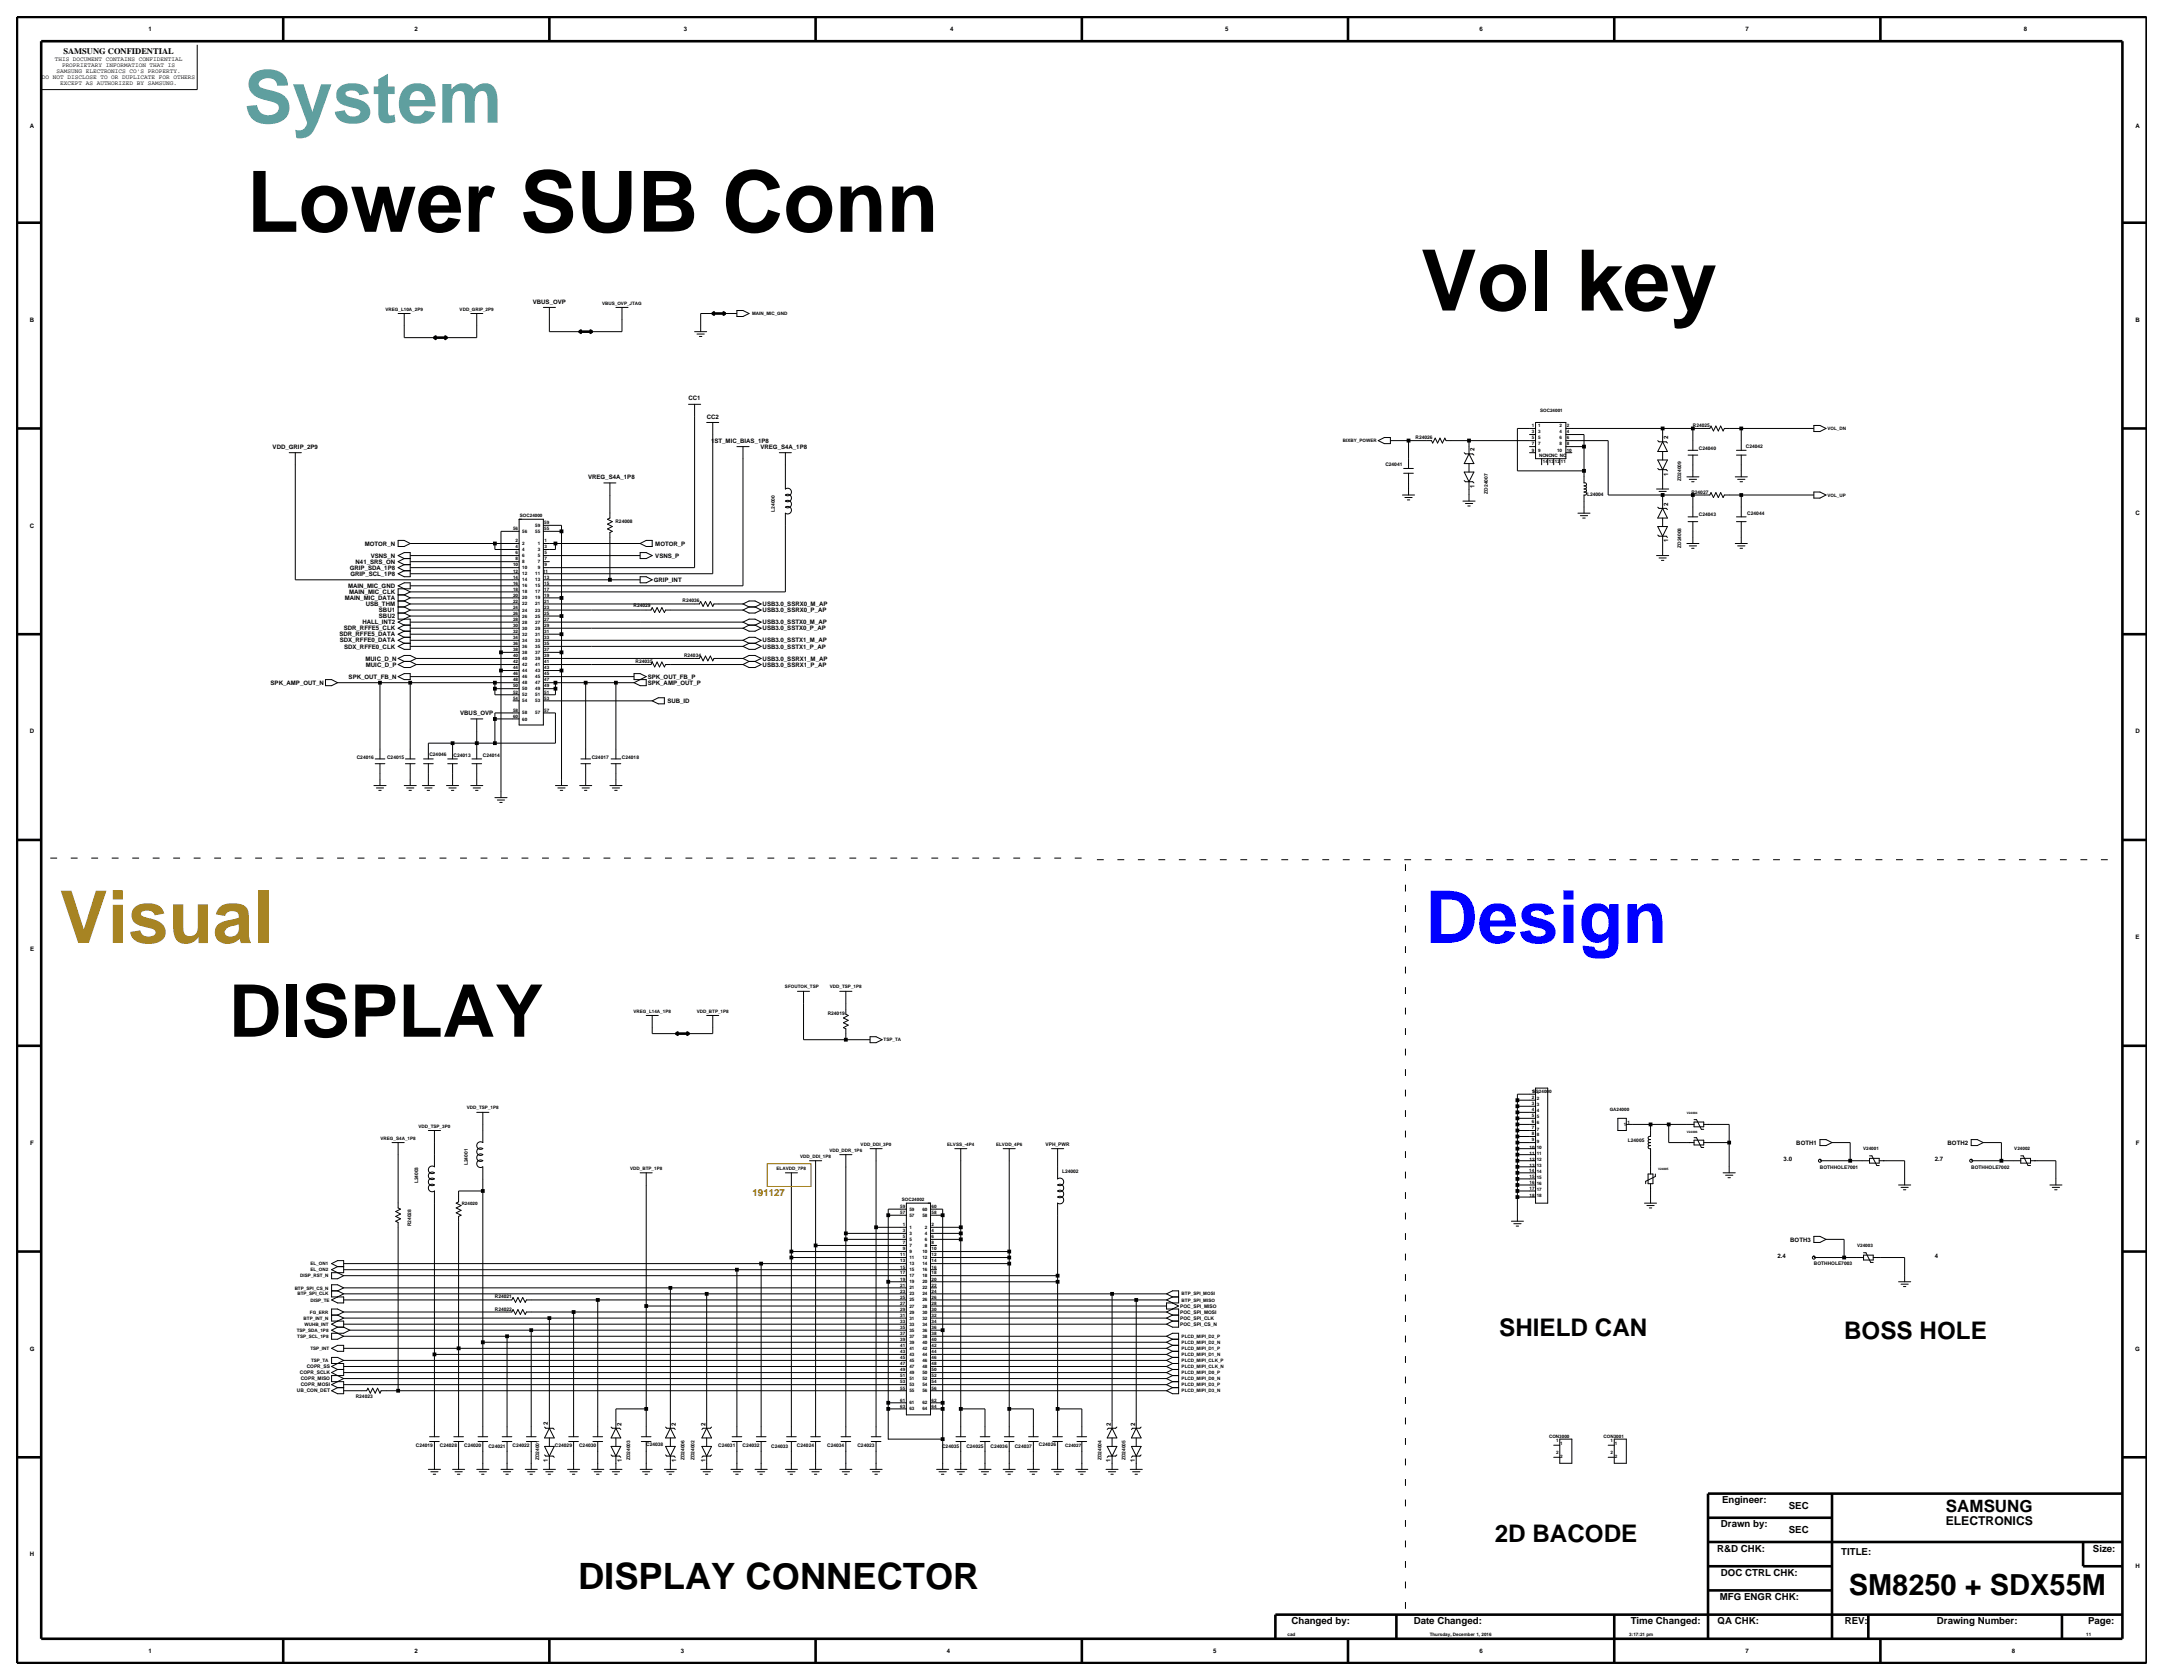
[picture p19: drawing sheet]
<svg xmlns="http://www.w3.org/2000/svg" width="386mm" height="297mm" viewBox="0 0 386 297" stroke-linecap="round" stroke-linejoin="round" font-family="sans-serif">
<defs><g id="words">
<g font-size="15">
<text x="43.7" y="41">Lower SUB Conn</text>
<text x="251.2" y="54.9">Vol key</text>
</g>
<text font-size="12.8" fill="#5f9f9f" x="43.1" y="21.7">System</text>
<text font-size="12.8" fill="#a78423" x="10.5" y="166.7">Visual</text>
<text font-size="12.8" fill="#00f" x="252" y="166.7">Design</text>
<text font-size="12.8" x="40.4" y="183.3">DISPLAY</text>
<text font-size="6.4" x="102.2" y="280.9">DISPLAY CONNECTOR</text>
<text font-size="5.1" x="326.9" y="282">SM8250 + SDX55M</text>
<g font-size="4.3">
<text x="265.1" y="236.2">SHIELD CAN</text>
<text x="326.1" y="236.7">BOSS HOLE</text>
<text x="264.3" y="272.6">2D BACODE</text>
</g>
<text font-size="3" x="344.1" y="267.2">SAMSUNG</text>
<text font-size="2.2" x="344" y="269.6">ELECTRONICS</text>
<text font-size="1.7" fill="#f00" x="133.1" y="211.4">191127</text>
<g font-size="1.7">
<text x="304.3" y="270">Drawn by:</text>
<text x="304.5" y="265.7">Engineer:</text>
<text x="316.3" y="266.8">SEC</text>
<text x="303.7" y="274.3">R&amp;D CHK:</text>
<text x="316.3" y="271.1">SEC</text>
<text x="325.6" y="274.8">TITLE:</text>
<text x="370.1" y="274.3">Size:</text>
<text x="304.3" y="278.6">DOC CTRL CHK:</text>
<text x="228.4" y="287.1">Changed by:</text>
<text x="250" y="287.1">Date Changed:</text>
<text x="288.3" y="287.1">Time Changed:</text>
<text x="303.7" y="287.1">QA CHK:</text>
<text x="304.1" y="282.8">MFG ENGR CHK:</text>
<text x="326.2" y="287.1">REV:</text>
<text x="342.5" y="287.1">Drawing Number:</text>
<text x="369.2" y="287.1">Page:</text>
</g>
<text font-size="1.5" x="11.2" y="9.5">SAMSUNG CONFIDENTIAL</text>
<g font-size="1.1">
<text x="26.2" y="5.5">1</text>
<text x="73.3" y="5.5">2</text>
<text x="120.9" y="5.5">3</text>
<text x="168" y="5.5">4</text>
<text x="216.7" y="5.5">5</text>
<text x="261.6" y="5.5">6</text>
<text x="308.7" y="5.5">7</text>
<text x="357.9" y="5.5">8</text>
<text x="9.7" y="10.8">THIS DOCUMENT CONTAINS CONFIDENTIAL</text>
<text x="11" y="11.9">PROPRIETARY INFORMATION THAT IS</text>
<text x="7.4" y="14">DO NOT DISCLOSE TO OR DUPLICATE FOR OTHERS</text>
<text x="10" y="12.9">SAMSUNG ELECTRONICS CO'S PROPERTY.</text>
<text x="10.6" y="15.1">EXCEPT AS AUTHORIZED BY SAMSUNG.</text>
<text x="5.3" y="22.6">A</text>
<text x="377.6" y="22.6">A</text>
<text x="94.2" y="53.7">VBUS_OVP</text>
<text x="5.3" y="56.9">B</text>
<text x="377.6" y="56.9">B</text>
<text x="121.7" y="70.8">CC1</text>
<text x="125" y="74">CC2</text>
<text x="295" y="77.6" transform="rotate(-90 295 77.6)">2</text>
<text x="48.2" y="79.3">VDD_GRIP_2P9</text>
<text x="125.7" y="78.3">1ST_MIC_BIAS_1P8</text>
<text x="134.5" y="79.3">VREG_S4A_1P8</text>
<text x="260.7" y="79.8" transform="rotate(-90 260.7 79.8)">2</text>
<text x="104" y="84.7">VREG_S4A_1P8</text>
<text x="260.7" y="86.2" transform="rotate(-90 260.7 86.2)">1</text>
<text x="295" y="89.4" transform="rotate(-90 295 89.4)">2</text>
<text x="295" y="84.1" transform="rotate(-90 295 84.1)">1</text>
<text x="5.3" y="93.3">C</text>
<text x="295" y="95.8" transform="rotate(-90 295 95.8)">1</text>
<text x="377.6" y="91.1">C</text>
<text x="61.9" y="100.7">GRIP_SDA_1P8</text>
<text x="62" y="101.8">GRIP_SCL_1P8</text>
<text x="62.9" y="99.7">N41_SRS_ON</text>
<text x="64.5" y="96.5">MOTOR_N</text>
<text x="65.6" y="98.6">VSNS_N</text>
<text x="115.9" y="98.6">VSNS_P</text>
<text x="115.9" y="96.5">MOTOR_P</text>
<text x="61" y="106.1">MAIN_MIC_DATA</text>
<text x="61.6" y="103.9">MAIN_MIC_GND</text>
<text x="61.7" y="105">MAIN_MIC_CLK</text>
<text x="64.7" y="107.2">USB_THM</text>
<text x="115.6" y="102.9">GRIP_INT</text>
<text x="134.8" y="107.2">USB3.0_SSRX0_M_AP</text>
<text x="60" y="112.5">SDR_RFFE5_DATA</text>
<text x="60.1" y="113.6">SDX_RFFE0_DATA</text>
<text x="60.8" y="111.4">SDR_RFFE5_CLK</text>
<text x="64.1" y="110.4">HALL_INT2</text>
<text x="67" y="109.3">SBU2</text>
<text x="67" y="108.2">SBU1</text>
<text x="134.8" y="108.2">USB3.0_SSRX0_P_AP</text>
<text x="134.8" y="110.4">USB3.0_SSTX0_M_AP</text>
<text x="134.8" y="113.6">USB3.0_SSTX1_M_AP</text>
<text x="134.8" y="111.4">USB3.0_SSTX0_P_AP</text>
<text x="60.8" y="114.7">SDX_RFFE0_CLK</text>
<text x="61.6" y="120">SPK_OUT_FB_N</text>
<text x="64.6" y="116.8">MUIC_D_N</text>
<text x="64.7" y="117.9">MUIC_D_P</text>
<text x="114.5" y="120">SPK_OUT_FB_P</text>
<text x="134.8" y="116.8">USB3.0_SSRX1_M_AP</text>
<text x="134.8" y="117.9">USB3.0_SSRX1_P_AP</text>
<text x="134.8" y="114.7">USB3.0_SSTX1_P_AP</text>
<text x="47.8" y="121.1">SPK_AMP_OUT_N</text>
<text x="114.5" y="121.1">SPK_AMP_OUT_P</text>
<text x="118" y="124.3">SUB_ID</text>
<text x="5.3" y="129.6">D</text>
<text x="81.4" y="126.4">VBUS_OVP</text>
<text x="377.6" y="129.6">D</text>
<text x="377.6" y="166">E</text>
<text x="5.3" y="168.1">E</text>
<text x="5.4" y="202.4">F</text>
<text x="317.6" y="202.4">BOTH1</text>
<text x="344.4" y="202.4">BOTH2</text>
<text x="377.6" y="202.4">F</text>
<text x="315.4" y="205.2">3.0</text>
<text x="342.1" y="205.2">2.7</text>
<text x="316.6" y="219.5">BOTH3</text>
<text x="314.3" y="222.3">2.4</text>
<text x="342.1" y="222.3">4</text>
<text x="5.3" y="238.7">G</text>
<text x="377.5" y="238.7">G</text>
<text x="96.9" y="252" transform="rotate(-90 96.9 252)">2</text>
<text x="109.9" y="252" transform="rotate(-90 109.9 252)">2</text>
<text x="119.5" y="252" transform="rotate(-90 119.5 252)">2</text>
<text x="124.7" y="252" transform="rotate(-90 124.7 252)">2</text>
<text x="196.4" y="252" transform="rotate(-90 196.4 252)">2</text>
<text x="200.7" y="252" transform="rotate(-90 200.7 252)">2</text>
<text x="96.9" y="258.4" transform="rotate(-90 96.9 258.4)">1</text>
<text x="110" y="258.4" transform="rotate(-90 110 258.4)">1</text>
<text x="119.6" y="258.4" transform="rotate(-90 119.6 258.4)">1</text>
<text x="124.7" y="258.5" transform="rotate(-90 124.7 258.5)">1</text>
<text x="196.4" y="258.4" transform="rotate(-90 196.4 258.4)">1</text>
<text x="200.6" y="258.4" transform="rotate(-90 200.6 258.4)">1</text>
<text x="5.3" y="275.1">H</text>
<text x="377.6" y="277.3">H</text>
<text x="26.2" y="292.2">1</text>
<text x="73.3" y="292.2">2</text>
<text x="120.4" y="292.2">3</text>
<text x="167.4" y="292.2">4</text>
<text x="214.5" y="292.2">5</text>
<text x="261.6" y="292.2">6</text>
<text x="308.7" y="292.2">7</text>
<text x="355.7" y="292.2">8</text>
</g>
<g font-size=".9">
<text x="250.3" y="77.7">R24026</text>
<text x="299.3" y="75.5">R24025</text>
<text x="245" y="82.4">C24041</text>
<text x="300.4" y="79.5">C24040</text>
<text x="308.7" y="79.2">C24042</text>
<text x="263.1" y="87.2" transform="rotate(-90 263.1 87.2)">ZD24007</text>
<text x="280.6" y="87.6">L24004</text>
<text x="297.3" y="85.1" transform="rotate(-90 297.3 85.1)">ZD24009</text>
<text x="299.1" y="87.2">R24027</text>
<text x="108.8" y="92.5">R24008</text>
<text x="137" y="90.5" transform="rotate(-90 137 90.5)">L24000</text>
<text x="300.4" y="91.3">C24043</text>
<text x="309" y="91">C24044</text>
<text x="297.3" y="96.9" transform="rotate(-90 297.3 96.9)">ZD24008</text>
<text x="112" y="107.4">R24029</text>
<text x="120.7" y="106.5">R24036</text>
<text x="112.4" y="117.2">R24035</text>
<text x="120.9" y="116.1">R24034</text>
<text x="63.1" y="134.1">C24016</text>
<text x="68.4" y="134.1">C24015</text>
<text x="75.9" y="133.6">C24046</text>
<text x="80.2" y="133.8">C24013</text>
<text x="85.4" y="133.8">C24014</text>
<text x="104.6" y="134.1">C24017</text>
<text x="110" y="134.1">C24018</text>
<text x="146.3" y="179.5">R24019</text>
<text x="184.9" y="202.6">VPH_PWR</text>
<text x="287.8" y="201.8">L24005</text>
<text x="73.9" y="209.2" transform="rotate(-90 73.9 209.2)">L24003</text>
<text x="82.7" y="206" transform="rotate(-90 82.7 206)">L24001</text>
<text x="187.8" y="207.4">L24002</text>
<text x="321.8" y="206.6">BOTHHOLE7001</text>
<text x="348.5" y="206.6">BOTHHOLE7002</text>
<text x="72.7" y="216.8" transform="rotate(-90 72.7 216.8)">R24028</text>
<text x="320.7" y="223.7">BOTHHOLE7003</text>
<text x="87.5" y="231.7">R24022</text>
<text x="87.5" y="229.5">R24021</text>
<text x="208.7" y="231.2">POC_SPI_MISO</text>
<text x="208.7" y="232.2">POC_SPI_MOSI</text>
<text x="208.7" y="233.3">POC_SPI_CLK</text>
<text x="208.7" y="234.4">POC_SPI_CS_N</text>
<text x="53" y="243">COPR_SCLK</text>
<text x="53.2" y="244">COPR_MISO</text>
<text x="53.2" y="245.1">COPR_MOSI</text>
<text x="54.2" y="241.9">COPR_SS</text>
<text x="52.5" y="246.2">UB_CON_DET</text>
<text x="62.9" y="247.2">R24023</text>
<text x="73.5" y="255.8">C24019</text>
<text x="77.8" y="255.8">C24028</text>
<text x="82.1" y="255.8">C24020</text>
<text x="86.4" y="256">C24021</text>
<text x="90.6" y="255.7">C24022</text>
<text x="98.1" y="255.8">C24029</text>
<text x="102.4" y="255.8">C24030</text>
<text x="114.3" y="255.6">C24038</text>
<text x="127" y="255.8">C24031</text>
<text x="131.3" y="255.8">C24032</text>
<text x="136.4" y="256">C24033</text>
<text x="140.9" y="255.8">C24024</text>
<text x="146.3" y="255.8">C24034</text>
<text x="151.6" y="255.8">C24023</text>
<text x="166.6" y="256">C24035</text>
<text x="170.9" y="256">C24025</text>
<text x="175.2" y="256">C24036</text>
<text x="179.4" y="256">C24037</text>
<text x="183.7" y="255.6">C24026</text>
<text x="95.4" y="258.1" transform="rotate(-90 95.4 258.1)">ZD24001</text>
<text x="111.4" y="258.1" transform="rotate(-90 111.4 258.1)">ZD24003</text>
<text x="121" y="258.1" transform="rotate(-90 121 258.1)">ZD24006</text>
<text x="122.8" y="258.1" transform="rotate(-90 122.8 258.1)">ZD24002</text>
<text x="194.8" y="258.1" transform="rotate(-90 194.8 258.1)">ZD24004</text>
<text x="199" y="258.1" transform="rotate(-90 199 258.1)">ZD24005</text>
</g>
<g font-size=".8">
<text x="106.5" y="53.8">VBUS_OVP_JTAG</text>
<text x="68.2" y="54.9">VREG_L10A_2P9</text>
<text x="81.3" y="54.9">VDD_GRIP_2P9</text>
<text x="133" y="55.7">MAIN_MIC_GND</text>
<text x="270.9" y="76.6">3</text>
<text x="270.9" y="77.7">5</text>
<text x="270.9" y="75.5">1</text>
<text x="272" y="77.7">5</text>
<text x="272" y="75.5">1</text>
<text x="272" y="76.6">3</text>
<text x="272.3" y="72.8">SOC24001</text>
<text x="275.8" y="76.6">4</text>
<text x="275.8" y="77.7">6</text>
<text x="275.8" y="75.5">2</text>
<text x="277.1" y="76.6">4</text>
<text x="277.1" y="77.7">6</text>
<text x="277.1" y="75.5">2</text>
<text x="323.1" y="76">VOL_DN</text>
<text x="237.4" y="78.2">BIXBY_POWER</text>
<text x="270.9" y="78.7">7</text>
<text x="270.9" y="79.8">9</text>
<text x="272" y="78.7">7</text>
<text x="272" y="79.8">9</text>
<text x="272.2" y="80.8">NCNCNC NC</text>
<text x="272.8" y="81.9">14</text>
<text x="273.9" y="81.9">13</text>
<text x="274.9" y="81.9">12</text>
<text x="275.3" y="79.8">10</text>
<text x="275.8" y="78.7">8</text>
<text x="276" y="81.9">11</text>
<text x="277" y="79.8">10</text>
<text x="277.1" y="78.7">8</text>
<text x="323.1" y="87.8">VOL_UP</text>
<text x="90.7" y="93.7">56</text>
<text x="91.2" y="95.8">2</text>
<text x="91.9" y="91.4">SOC24000</text>
<text x="92.3" y="94.2">56</text>
<text x="94.6" y="93.1">59</text>
<text x="94.6" y="94.2">55</text>
<text x="96.2" y="92.7">59</text>
<text x="96.2" y="93.7">55</text>
<text x="96.3" y="95.8">1</text>
<text x="90.7" y="100.1">10</text>
<text x="90.7" y="101.2">12</text>
<text x="91.2" y="98">6</text>
<text x="91.2" y="99.1">8</text>
<text x="91.2" y="96.9">4</text>
<text x="92.3" y="98.5">6</text>
<text x="92.3" y="99.6">8</text>
<text x="92.3" y="97.4">4</text>
<text x="92.3" y="96.3">2</text>
<text x="92.3" y="101.7">12</text>
<text x="92.3" y="100.6">10</text>
<text x="94.6" y="101.7">11</text>
<text x="95.1" y="100.6">9</text>
<text x="95.1" y="99.6">7</text>
<text x="95.1" y="98.5">5</text>
<text x="95.1" y="97.4">3</text>
<text x="95.1" y="96.3">1</text>
<text x="96" y="101.2">11</text>
<text x="96.3" y="100.1">9</text>
<text x="96.3" y="99.1">7</text>
<text x="96.3" y="98">5</text>
<text x="96.3" y="96.9">3</text>
<text x="90.7" y="105.5">20</text>
<text x="90.7" y="106.6">22</text>
<text x="90.7" y="107.6">24</text>
<text x="90.7" y="102.3">14</text>
<text x="90.7" y="103.3">16</text>
<text x="90.7" y="104.4">18</text>
<text x="92.3" y="106">20</text>
<text x="92.3" y="107">22</text>
<text x="92.3" y="102.8">14</text>
<text x="92.3" y="103.8">16</text>
<text x="92.3" y="104.9">18</text>
<text x="94.6" y="107">21</text>
<text x="94.6" y="102.8">13</text>
<text x="94.6" y="103.8">15</text>
<text x="94.6" y="104.9">17</text>
<text x="94.6" y="106">19</text>
<text x="96.2" y="106.6">21</text>
<text x="96.2" y="107.6">23</text>
<text x="96.2" y="102.3">13</text>
<text x="96.2" y="103.3">15</text>
<text x="96.2" y="104.4">17</text>
<text x="96.2" y="105.5">19</text>
<text x="90.7" y="109.8">28</text>
<text x="90.7" y="110.8">30</text>
<text x="90.7" y="111.9">32</text>
<text x="90.7" y="113">34</text>
<text x="90.7" y="108.7">26</text>
<text x="92.3" y="113.5">34</text>
<text x="92.3" y="110.2">28</text>
<text x="92.3" y="111.3">30</text>
<text x="92.3" y="112.4">32</text>
<text x="92.3" y="108.1">24</text>
<text x="92.3" y="109.2">26</text>
<text x="94.6" y="111.3">29</text>
<text x="94.6" y="112.4">31</text>
<text x="94.6" y="113.5">33</text>
<text x="94.6" y="108.1">23</text>
<text x="94.6" y="109.2">25</text>
<text x="94.6" y="110.2">27</text>
<text x="96.2" y="109.8">27</text>
<text x="96.2" y="110.8">29</text>
<text x="96.2" y="111.9">31</text>
<text x="96.2" y="113">33</text>
<text x="96.2" y="108.7">25</text>
<text x="90.7" y="117.2">42</text>
<text x="90.7" y="118.3">44</text>
<text x="90.7" y="119.4">46</text>
<text x="90.7" y="114.1">36</text>
<text x="90.7" y="115.1">38</text>
<text x="90.7" y="116.2">40</text>
<text x="92.3" y="117.7">42</text>
<text x="92.3" y="118.8">44</text>
<text x="92.3" y="119.9">46</text>
<text x="92.3" y="114.5">36</text>
<text x="92.3" y="115.6">38</text>
<text x="92.3" y="116.7">40</text>
<text x="94.6" y="117.7">41</text>
<text x="94.6" y="118.8">43</text>
<text x="94.6" y="119.9">45</text>
<text x="94.6" y="114.5">35</text>
<text x="94.6" y="115.6">37</text>
<text x="94.6" y="116.7">39</text>
<text x="96.2" y="117.2">41</text>
<text x="96.2" y="118.3">43</text>
<text x="96.2" y="119.4">45</text>
<text x="96.2" y="114.1">35</text>
<text x="96.2" y="115.1">37</text>
<text x="96.2" y="116.2">39</text>
<text x="90.7" y="125.8">58</text>
<text x="90.7" y="121.5">50</text>
<text x="90.7" y="122.6">52</text>
<text x="90.7" y="123.7">54</text>
<text x="90.7" y="120.5">48</text>
<text x="92.3" y="122">50</text>
<text x="92.3" y="123.1">52</text>
<text x="92.3" y="124.2">54</text>
<text x="92.3" y="120.9">48</text>
<text x="94.6" y="122">49</text>
<text x="94.6" y="123.1">51</text>
<text x="94.6" y="124.2">53</text>
<text x="94.6" y="120.9">47</text>
<text x="96.2" y="125.8">57</text>
<text x="96.2" y="121.5">49</text>
<text x="96.2" y="122.6">51</text>
<text x="96.2" y="123.7">53</text>
<text x="96.2" y="120.5">47</text>
<text x="90.7" y="126.9">60</text>
<text x="92.3" y="126.3">58</text>
<text x="92.3" y="127.4">60</text>
<text x="94.6" y="126.3">57</text>
<text x="112" y="179">VREG_L14A_1P8</text>
<text x="123.2" y="179">VDD_BTP_1P8</text>
<text x="138.8" y="174.7">SFOUTOK_TSP</text>
<text x="146.7" y="174.7">VDD_TSP_1P8</text>
<text x="156.2" y="184.1">TSP_TA</text>
<text x="82.6" y="196.1">VDD_TSP_1P8</text>
<text x="270.9" y="194.3">2</text>
<text x="270.9" y="195.4">3</text>
<text x="270.9" y="196.4">4</text>
<text x="270.9" y="197.5">5</text>
<text x="270.9" y="193.2">1SC24000</text>
<text x="271.7" y="194.5">2</text>
<text x="271.7" y="195.6">3</text>
<text x="271.7" y="196.6">4</text>
<text x="271.7" y="197.7">5</text>
<text x="271.7" y="193.4">1</text>
<text x="284.6" y="196.4">GA24000</text>
<text x="67.3" y="201.5">VREG_S4A_1P8</text>
<text x="74" y="199.3">VDD_TSP_3P0</text>
<text x="146.7" y="203.6">VDD_DDR_1P6</text>
<text x="152.2" y="202.5">VDD_DDI_3P0</text>
<text x="167.5" y="202.5">ELVSS_-4P4</text>
<text x="176.1" y="202.5">ELVDD_4P6</text>
<text x="270.5" y="203.1">10</text>
<text x="270.9" y="200.7">8</text>
<text x="270.9" y="201.8">9</text>
<text x="270.9" y="198.6">6</text>
<text x="270.9" y="199.6">7</text>
<text x="271.7" y="200.9">8</text>
<text x="271.7" y="202">9</text>
<text x="271.7" y="198.8">6</text>
<text x="271.7" y="199.8">7</text>
<text x="271.7" y="203.1">10</text>
<text x="287.1" y="199.1">1</text>
<text x="287.8" y="198.8">1</text>
<text x="329.4" y="203.4">V24001</text>
<text x="356.2" y="203.4">V24002</text>
<text x="111.4" y="206.8">VDD_BTP_1P8</text>
<text x="137.3" y="206.8">ELAVDD_7P8</text>
<text x="141.5" y="204.7">VDD_DDI_1P8</text>
<text x="270.4" y="207.1">14</text>
<text x="270.5" y="209.3">16</text>
<text x="270.5" y="204.1">11</text>
<text x="270.5" y="205.2">12</text>
<text x="270.5" y="206.3">13</text>
<text x="270.5" y="208.2">15</text>
<text x="271.7" y="209.5">16</text>
<text x="271.7" y="204.1">11</text>
<text x="271.7" y="205.2">12</text>
<text x="271.7" y="206.3">13</text>
<text x="271.7" y="207.3">14</text>
<text x="271.7" y="208.4">15</text>
<text x="81.6" y="213">R24020</text>
<text x="159.2" y="214.6">57</text>
<text x="159.2" y="213.5">59</text>
<text x="159.5" y="212.2">SOC24002</text>
<text x="160.8" y="215.1">57</text>
<text x="160.8" y="214">59</text>
<text x="163.1" y="215.1">58</text>
<text x="163.1" y="214">60</text>
<text x="164.7" y="214.6">58</text>
<text x="164.7" y="213.5">60</text>
<text x="270.5" y="210.3">17</text>
<text x="270.5" y="211.6">18</text>
<text x="271.7" y="210.5">17</text>
<text x="271.7" y="211.6">18</text>
<text x="159.6" y="220">7</text>
<text x="159.6" y="221">9</text>
<text x="159.6" y="218.9">5</text>
<text x="159.6" y="217.8">3</text>
<text x="159.6" y="216.7">1</text>
<text x="160.8" y="220.4">7</text>
<text x="160.8" y="221.5">9</text>
<text x="160.8" y="219.4">5</text>
<text x="160.8" y="218.3">3</text>
<text x="160.8" y="217.2">1</text>
<text x="163.1" y="221.5">10</text>
<text x="163.6" y="220.4">8</text>
<text x="163.6" y="219.4">6</text>
<text x="163.6" y="218.3">4</text>
<text x="163.6" y="217.2">2</text>
<text x="164.7" y="221">10</text>
<text x="164.7" y="220">8</text>
<text x="164.7" y="218.9">6</text>
<text x="164.7" y="217.8">4</text>
<text x="164.7" y="216.7">2</text>
<text x="328.4" y="220.5">V24003</text>
<text x="52.1" y="228">BTP_SPI_CS_N</text>
<text x="53.1" y="225.8">DISP_RST_N</text>
<text x="54.9" y="223.7">EL_ON1</text>
<text x="54.9" y="224.7">EL_ON2</text>
<text x="159.2" y="227.4">21</text>
<text x="159.2" y="223.2">13</text>
<text x="159.2" y="224.2">15</text>
<text x="159.2" y="225.3">17</text>
<text x="159.2" y="226.4">19</text>
<text x="159.2" y="222.1">11</text>
<text x="160.8" y="227.9">21</text>
<text x="160.8" y="223.6">13</text>
<text x="160.8" y="224.7">15</text>
<text x="160.8" y="225.8">17</text>
<text x="160.8" y="226.9">19</text>
<text x="160.8" y="222.6">11</text>
<text x="163.1" y="226.9">20</text>
<text x="163.1" y="227.9">22</text>
<text x="163.1" y="223.6">14</text>
<text x="163.1" y="224.7">16</text>
<text x="163.1" y="225.8">18</text>
<text x="163.1" y="222.6">12</text>
<text x="164.7" y="226.4">20</text>
<text x="164.7" y="227.4">22</text>
<text x="164.7" y="223.2">14</text>
<text x="164.7" y="224.2">16</text>
<text x="164.7" y="225.3">18</text>
<text x="164.7" y="222.1">12</text>
<text x="52.6" y="229">BTP_SPI_CLK</text>
<text x="53.7" y="233.3">BTP_INT_N</text>
<text x="54.8" y="232.2">FG_ERR</text>
<text x="54.9" y="230.1">DISP_TE</text>
<text x="159.2" y="231.7">29</text>
<text x="159.2" y="232.8">31</text>
<text x="159.2" y="233.9">33</text>
<text x="159.2" y="228.5">23</text>
<text x="159.2" y="229.6">25</text>
<text x="159.2" y="230.6">27</text>
<text x="160.8" y="232.2">29</text>
<text x="160.8" y="233.3">31</text>
<text x="160.8" y="229">23</text>
<text x="160.8" y="230.1">25</text>
<text x="160.8" y="231.1">27</text>
<text x="163.1" y="231.1">28</text>
<text x="163.1" y="232.2">30</text>
<text x="163.1" y="233.3">32</text>
<text x="163.1" y="229">24</text>
<text x="163.1" y="230.1">26</text>
<text x="164.7" y="230.6">28</text>
<text x="164.7" y="231.7">30</text>
<text x="164.7" y="232.8">32</text>
<text x="164.7" y="233.9">34</text>
<text x="164.7" y="228.5">24</text>
<text x="164.7" y="229.6">26</text>
<text x="208.9" y="229">BTP_SPI_MOSI</text>
<text x="208.9" y="230.1">BTP_SPI_MISO</text>
<text x="52.5" y="235.4">TSP_SDA_1P8</text>
<text x="52.6" y="236.5">TSP_SCL_1P8</text>
<text x="53.8" y="234.4">WUHB_INT</text>
<text x="54.9" y="238.6">TSP_INT</text>
<text x="159.2" y="239.2">43</text>
<text x="159.2" y="236">37</text>
<text x="159.2" y="237.1">39</text>
<text x="159.2" y="238.1">41</text>
<text x="159.2" y="234.9">35</text>
<text x="160.8" y="239.7">43</text>
<text x="160.8" y="236.5">37</text>
<text x="160.8" y="237.6">39</text>
<text x="160.8" y="238.6">41</text>
<text x="160.8" y="234.4">33</text>
<text x="160.8" y="235.4">35</text>
<text x="163.1" y="239.7">44</text>
<text x="163.1" y="235.4">36</text>
<text x="163.1" y="236.5">38</text>
<text x="163.1" y="237.6">40</text>
<text x="163.1" y="238.6">42</text>
<text x="163.1" y="234.4">34</text>
<text x="164.7" y="239.2">44</text>
<text x="164.7" y="234.9">36</text>
<text x="164.7" y="236">38</text>
<text x="164.7" y="237.1">40</text>
<text x="164.7" y="238.1">42</text>
<text x="208.9" y="236.5">PLCD_MIPI_D2_P</text>
<text x="208.9" y="237.6">PLCD_MIPI_D2_N</text>
<text x="208.9" y="238.6">PLCD_MIPI_D1_P</text>
<text x="208.9" y="239.7">PLCD_MIPI_D1_N</text>
<text x="55" y="240.8">TSP_TA</text>
<text x="159.2" y="243.5">51</text>
<text x="159.2" y="244.6">53</text>
<text x="159.2" y="245.6">55</text>
<text x="159.2" y="240.3">45</text>
<text x="159.2" y="241.4">47</text>
<text x="159.2" y="242.4">49</text>
<text x="160.8" y="244">51</text>
<text x="160.8" y="245">53</text>
<text x="160.8" y="240.8">45</text>
<text x="160.8" y="241.8">47</text>
<text x="160.8" y="242.9">49</text>
<text x="163.1" y="242.9">50</text>
<text x="163.1" y="244">52</text>
<text x="163.1" y="245">54</text>
<text x="163.1" y="240.8">46</text>
<text x="163.1" y="241.8">48</text>
<text x="164.7" y="242.4">50</text>
<text x="164.7" y="243.5">52</text>
<text x="164.7" y="244.6">54</text>
<text x="164.7" y="245.6">56</text>
<text x="164.7" y="240.3">46</text>
<text x="164.7" y="241.4">48</text>
<text x="208.9" y="240.8">PLCD_MIPI_CLK_P</text>
<text x="208.9" y="241.9">PLCD_MIPI_CLK_N</text>
<text x="208.9" y="242.9">PLCD_MIPI_D0_P</text>
<text x="208.9" y="244">PLCD_MIPI_D0_N</text>
<text x="208.9" y="245.1">PLCD_MIPI_D3_P</text>
<text x="159.2" y="247.8">61</text>
<text x="159.2" y="248.8">63</text>
<text x="160.8" y="248.2">61</text>
<text x="160.8" y="249.3">63</text>
<text x="160.8" y="246.1">55</text>
<text x="163.1" y="249.3">64</text>
<text x="163.1" y="248.2">62</text>
<text x="163.1" y="246.1">56</text>
<text x="164.7" y="248.8">64</text>
<text x="164.7" y="247.8">62</text>
<text x="208.9" y="246.1">PLCD_MIPI_D3_N</text>
<text x="188.3" y="255.7">C24027</text>
<text x="273.9" y="254.2">CON3000</text>
<text x="275.1" y="255">1</text>
<text x="275.1" y="257.1">2</text>
<text x="275.9" y="255.5">1</text>
<text x="275.9" y="257.7">2</text>
<text x="283.5" y="254.2">CON3001</text>
<text x="284.8" y="255">1</text>
<text x="284.8" y="257.1">2</text>
<text x="285.5" y="255.5">1</text>
<text x="285.5" y="257.7">2</text>
<text x="227.7" y="289.2">cad</text>
<text x="252.8" y="289.2">Thursday, December 1, 2016</text>
<text x="288.1" y="289.2">3:17:21 pm</text>
<text x="368.9" y="289.2">11</text>
</g>
<g font-size=".5">
<text x="298.3" y="196.9">V24004</text>
<text x="298.3" y="200.3">V24006</text>
<text x="293.2" y="206.8">V24005</text>
</g>
</g></defs>
<!-- layer: MFD Layer /idea/tmp/Extended-Print.user.sheet4.10.mfd -->
<g fill="none" stroke="#000" stroke-width=".18">
<path d="M34.9 7.9v7.9h-27.6M70.4 55.4h2.1M71.5 55.4v4.3h5.3M83.2 55.4h2.2M84.3 55.4v4.3h-5.3M96.1 54.3h2.1M97.1 54.3v4.3h5.4M108.9 54.3h2.2M110 54.3v4.3h-5.4M122.8 58.6h2.2M123.2 59.1h1.3M123.7 59.5h.4"/>
<path d="M126 55.4h-2.1v3.2M128.2 55.4h2.1M130.3 54.9h1.1l1.1 .5-1.1 .6h-1.1zM121.7 71.5h2.2M122.8 71.5v28.8h-26.7M125 74.7h2.1M126 74.7v26.7h-29.9M130.3 79h2.2M131.4 79v24.6h-35.3M243.7 77.9l1.1-.6h1.1v1.1h-1.1zM245.9 77.9h7.2l.2 .4 .5-.8 .4 .8 .4-.8 .4 .8 .5-.8 .2 .4h15.8M249.1 77.9v4.9"/>
<path d="M259.8 77.9v2.3M270.5 79h1M270.5 76.8h1M271.5 75.7h-3.2v7.5h11.8M271.5 74.7h5.4v6.4h-5.4zM276.9 76.8h3.2v8.6a.3 .3 0 0 1 .4 .2 .3 .3 0 0 1-.4 .3 .3 .3 0 0 1 .4 .3 .3 .3 0 0 1-.4 .2M276.9 77.9h7.5v9.6h17.9l.2-.4 .5 .8 .4-.8 .4 .8 .5-.8 .4 .8 .2-.4h15.8M276.9 79h3.2M276.9 75.7h25.4l.2-.4 .5 .9 .4-.9 .4 .9 .5-.9 .4 .9 .2-.5h15.8M293.1 77.9l.3 .2h1.2l.2 .2M294 75.7v2.4M294 79.8v1.5"/>
<path d="M294 78.1l.8 1.7h-1.7zM298.5 79.6h1.7M299.3 75.7v3.9M307 79.6h1.8M307.9 75.7v3.9M320.7 75.2h1.1l1.1 .5-1.1 .6h-1.1zM51.1 80h2.2M52.2 80v22.5h39.6M70.4 95.5h1.1l1 .6-1 .5h-1.1zM71.5 98.7l-1.1-.5 1.1-.5h1v4.3h-1l-1.1-.6 1.1-.5M71.5 98.7h1M71.5 99.8h1"/>
<path d="M71.5 99.8l-1.1 .5 1.1 .6M71.5 98.7l-1.1 .6 1.1 .5M72.5 96.1h19.3M72.5 98.2h19.3M72.5 99.3h19.3M87.5 96.1v1h4.3M91.8 93.9h-3.2v47.1M91.8 91.8h4.3v36.4h-4.3zM96.1 92.9h3.2v46M96.1 96.1h17.1M96.1 98.2h17.1M96.1 99.3h1"/>
<path d="M96.1 93.9h3.2M98.2 96.1v1h-2.1M106.8 85.4h2.1M107.8 85.4v6.2l-.4 .2 .9 .4-.9 .5 .9 .4-.9 .4 .9 .4-.5 .2v8.4M113.2 97.7h1.1l1 .5-1 .5h-1.1zM113.2 96.1l1.1-.6h1v1.1h-1zM137.8 80h2.1M138.9 88.6a.67 .67 0 0 1 .9 .1 .67 .67 0 0 1 0 .9 .67 .67 0 0 1-.9 0M138.9 86.4a.67 .67 0 0 1 .9 .1 .67 .67 0 0 1 0 .9 .67 .67 0 0 1-.9 .1M138.9 89.7a.67 .67 0 0 1 .9 0 .67 .67 0 0 1 0 .9 .67 .67 0 0 1-.9 .1M138.9 87.5a.67 .67 0 0 1 .9 .1 .67 .67 0 0 1 0 .9 .67 .67 0 0 1-.9 .1M138.9 80v6.4"/>
<path d="M138.9 90.7v13.9h-42.8M248 87.5h2.1M248.2 82.8h1.7M248.2 83.7h1.7M248.4 87.9h1.3M248.8 88.4h.5M249.1 83.7v3.8M258.7 88.6h2.1M258.9 84.9l.2 .3h1.3l.2 .2M258.9 83.4h1.7l-.8 1.8zM258.9 80l.2 .2h1.3l.2 .3M259.1 89h1.3"/>
<path d="M259.5 89.4h.5M259.8 82v1.4M259.8 85.2v3.4M259.8 80.2l.8 1.8h-1.7zM270.5 80h1M272.6 81.1v1.1M273.7 81.1v1.1M274.7 81.1v1.1M275.8 81.1v1.1M276.9 80h1M279 90.7h2.1M279.4 91.2h1.3"/>
<path d="M279.9 91.6h.4M280.1 86.4a.3 .3 0 0 1 .4 .3 .3 .3 0 0 1-.4 .3 .3 .3 0 0 1 .4 .2 .3 .3 0 0 1-.4 .3v3.2M292.9 86.4h2.2M292.9 98.2h2.2M293.1 81.3h1.7l-.8 1.7zM293.1 82.8l.3 .2h1.2l.2 .2M293.1 93.1h1.7l-.8 1.7zM293.1 94.6l.3 .2h1.2l.2 .2M293.1 89.7l.3 .2h1.2l.2 .2M293.4 86.9h1.2M293.4 98.6h1.2M293.8 87.3h.4"/>
<path d="M293.8 99.1h.4M294 83v3.4M294 87.5v2.4M294 91.6v1.5M294 94.8v3.4M294 89.9l.8 1.7h-1.7zM298.3 84.3h2.1M298.3 96.1h2.1M298.5 80.5h1.7M298.5 91.4h1.7M298.5 92.2h1.7M298.7 84.7h1.3"/>
<path d="M298.7 96.5h1.3M299.1 85.2h.4M299.1 96.9h.4M299.3 80.5v3.8M299.3 87.5v3.9M299.3 92.2v3.9M306.8 84.3h2.2M306.8 96.1h2.2M307 80.5h1.8M307 91.4h1.8M307 92.2h1.8M307.3 84.7h1.2"/>
<path d="M307.3 96.5h1.2M307.7 85.2h.4M307.7 96.9h.4M307.9 80.5v3.8M307.9 87.5v3.9M307.9 92.2v3.9M320.7 87h1.1l1.1 .5-1.1 .6h-1.1zM70.4 119.6l1.1-.5h1v1h-1zM70.4 105.2h1.1M70.4 107.3h1.1M70.4 108.4h1.1M70.4 106.2h1.1"/>
<path d="M71.5 116.9l-1.1 .6 1.1 .5h1l1.1-.5M71.5 116.9h1M71.5 113.7h1M71.5 110.5h1M71.5 107.3l1 .5M71.5 100.9h1M71.5 112.7h1M71.5 112.7l-1.1 .5 1.1 .5M71.5 105.2l1 .5M71.5 108.4l1 .5M71.5 111.6h1M71.5 111.6l-1.1 .5 1.1 .6"/>
<path d="M71.5 106.2l1 .6M71.5 110.5l-1.1 .6 1.1 .5M72.5 104.6l-2.1-1 1.1-.6h1v1.1h-2.1v5.3h2.1v5.4h-1l-1.1-.5 1.1-.6M72.5 116.9l1.1 .6M72.5 107.8h19.3M72.5 104.6l-1 .6M72.5 107.8l-1 .6M72.5 108.9l-2.1 1.1 1.1 .5M72.5 106.8h19.3M72.5 105.7l-1 .5M72.5 106.8l-1 .5M72.5 100.3h19.3"/>
<path d="M72.5 101.4h19.3M72.5 103.6h19.3M72.5 104.6h19.3M72.5 105.7h19.3M72.5 108.9h19.3M72.5 110h19.3M72.5 111.1h19.3M72.5 112.1h19.3M72.5 113.2h19.3M72.5 114.3h19.3M72.5 119.6h19.3M73.6 116.4l-1.1 .5"/>
<path d="M73.6 116.4l-1.1-.5h-1l-1.1 .5 1.1 .5M73.6 117.5h18.2M73.6 116.4h18.2M88.6 115.3h3.2M88.6 118.5h3.2M96.1 107.8h19l.2-.4 .5 .9 .4-.9 .4 .9 .4-.9 .5 .9 .2-.5h13.7M96.1 117.5h19l.2-.5 .5 .9 .4-.9 .4 .9 .4-.9 .5 .9 .2-.4h13.7M96.1 106.8h27.6l.2-.5 .4 .9 .4-.9 .5 .9 .4-.9 .4 .9 .2-.4h5.2M96.1 116.4h27.6l.2-.4 .4 .8 .4-.8 .5 .8 .4-.8 .4 .8 .2-.4h5.2M96.1 102.5h17.1M96.1 105.7h3.2M96.1 108.9h3.2"/>
<path d="M96.1 110h35.3M96.1 111.1h35.3M96.1 112.1h3.2M96.1 113.2h35.3M96.1 114.3h35.3M96.1 115.3h3.2M96.1 118.5h3.2M96.1 119.6h16M112.1 119.1v1h2.2v1.1h-1.1l-1.1-.5 2.2-1.1-1.1-.5zM113.2 102h1.1l1 .5-1 .5h-1.1zM131.4 110l1.1 .5M131.4 110l1.1-.6h1l1.1 .6-1.1 .5"/>
<path d="M131.4 116.4l1.1-.5h1l1.1 .5-1.1 .5M131.4 116.4l1.1 .5M131.4 106.8l1.1 .5M131.4 106.8l1.1-.6h1l1.1 .6-1.1 .5M131.4 113.2l1.1-.5h1l1.1 .5-1.1 .5M131.4 113.2l1.1 .5M132.5 116.9h1M132.5 113.7h1M132.5 110.5h1M132.5 107.3h1M132.5 116.9l-1.1 .6M132.5 113.7l-1.1 .6"/>
<path d="M132.5 107.3l-1.1 .5M132.5 110.5l-1.1 .6M133.5 116.9l1.1 .6-1.1 .5h-1l-1.1-.5M133.5 113.7l1.1 .6-1.1 .5h-1l-1.1-.5M133.5 107.3l1.1 .5-1.1 .6h-1l-1.1-.6M133.5 110.5l1.1 .6-1.1 .5h-1l-1.1-.5M57.6 120.1h1l1.1 .6-1.1 .5h-1zM59.7 120.7h32.1M66.1 138.9h2.2M66.3 135h1.8M66.3 134.2h1.8M66.6 139.3h1.2"/>
<path d="M67 139.7h.4M67.2 120.7v13.5M67.2 135v3.9M71.5 138.9h2.1M71.7 135h1.7M71.7 134.2h1.7M71.9 139.3h1.3M72.3 139.7h.4M72.5 120.7v13.5M72.5 135v3.9M74.7 138.9h2.1M74.9 135h1.7"/>
<path d="M74.9 134.2h1.7M75.1 139.3h1.3M75.5 139.7h.5M75.7 135v3.9M79 138.9h2.1M79.2 135h1.7M79.2 134.2h1.7M79.4 139.3h1.3M79.8 139.7h.4M80 131.4v2.8M80 135v3.9M83.2 138.9h2.2"/>
<path d="M83.2 127.1h2.2M83.4 135h1.8M83.4 134.2h1.8M83.7 139.3h1.2M84.1 139.7h.4M84.3 127.1v7.1M84.3 135v3.9M87.5 127.1h4.3M87.5 121.7h4.3M87.5 120.7v2.1h4.3M90.7 123.9h1.1M91.8 126h-4.3v5.4"/>
<path d="M96.1 126h2.1v5.4h-22.5v2.8M96.1 120.7h16M96.1 121.7h2.1M96.1 123.9h19.2M98.2 138.9h2.1M98.2 120.7v2.1h-2.1M98.6 139.3h1.3M99.1 139.7h.4M102.5 138.9h2.1M102.7 135h1.7M102.7 134.2h1.7M102.9 139.3h1.3"/>
<path d="M103.3 139.7h.5M103.6 120.7v13.5M103.6 135v3.9M107.8 138.9h2.2M108.1 135h1.7M108.1 134.2h1.7M108.3 139.3h1.3M108.7 139.7h.4M108.9 120.7v13.5M108.9 135v3.9M115.3 123.9l1.1-.6h1.1v1.1h-1.1zM87.5 141h2.2"/>
<path d="M87.9 141.4h1.3M88.4 141.9h.4M114.3 179.5h2.1M115.3 179.5v3.2h4.3M125 179.5h2.1M126 179.5v3.2h-4.3M141 175.2h2.1M142.1 175.2v8.6h11.7M148.5 175.2h2.1M149.6 175.2v4.1l.4 .2-.9 .5 .9 .4-.9 .4 .9 .4-.9 .5 .5 .2v1.9M75.7 199.8h2.2M76.8 199.8v6.5a.67 .67 0 0 0-.9 0 .67 .67 0 0 0 0 .9 .67 .67 0 0 0 .9 .1 .67 .67 0 0 0-.9 .1 .67 .67 0 0 0 0 .9 .67 .67 0 0 0 .9 .1 .67 .67 0 0 0-.9 .1 .67 .67 0 0 0 0 .9 .67 .67 0 0 0 .9 .1 .67 .67 0 0 0-.9 .1 .67 .67 0 0 0 0 .9 .67 .67 0 0 0 .9 0v43.5"/>
<path d="M84.3 196.6h2.1M85.4 196.6v5.4a.67 .67 0 0 0-.9 .1 .67 .67 0 0 0 0 .9 .67 .67 0 0 0 .9 .1M153.8 183.3h1.1l1.1 .5-1.1 .5h-1.1zM268.3 198.8h3.2M268.3 199.8h3.2M268.3 197.7h3.2M268.3 194.5h3.2M268.3 196.6h3.2M268.3 195.6h3.2M271.5 192.4h2.2v20.3h-2.2zM271.5 193.4h-3.2v22.5M286.1 197.7h1.5v2.1h-1.5z"/>
<path d="M287.6 198.8h11.9M291.9 198.8v2.1a.31 .31 0 0 0-.5 .3 .31 .31 0 0 0 .5 .3 .3 .3 0 0 0-.5 .2 .3 .3 0 0 0 .5 .3 .3 .3 0 0 0-.5 .2 .3 .3 0 0 0 .5 .3 .3 .3 0 0 0-.5 .3 .3 .3 0 0 0 .4 .2M295.1 198.8v3.2h4.4M299.5 198.3h1.8v.9h-1.8zM299.5 197.9h.5l.8 1.7h.5M301.3 198.8h4.5v8.5M69.3 202h2.2M70.4 202v11.5l.4 .2-.8 .5 .8 .4-.8 .4 .8 .5-.8 .4 .4 .2v29.8M85.4 210.5h-4.3v2l-.4 .2 .8 .4-.8 .4 .8 .5-.8 .4 .8 .4-.4 .2v39M85.4 204.1a.67 .67 0 0 0-.9 .1 .67 .67 0 0 0 0 .9 .67 .67 0 0 0 .9 .1 .67 .67 0 0 0-.9 .1 .67 .67 0 0 0 0 .9 .67 .67 0 0 0 .9 .1v47.7M85.4 203.1a.67 .67 0 0 0-.9 0 .67 .67 0 0 0 0 .9 .67 .67 0 0 0 .9 .1M113.2 207.3h2.1"/>
<path d="M114.3 207.3v46.7M138.9 207.3h2.1M139.9 207.3v46.7M143.1 205.2h2.2M144.2 205.2v48.8M148.5 204.1h2.1M149.6 204.1v49.9M149.6 218h10.7M149.6 219.1h10.7M153.8 203.1h2.2M154.9 203.1v50.9M154.9 217h5.4"/>
<path d="M157.1 214.8h3.2M160.3 212.7h4.2v37.4h-4.2zM160.3 213.7h-3.2v40.7h9.6M164.5 217h5.4M164.5 218h5.4M164.5 219.1h5.4M164.5 214.8h2.2M164.5 213.7h2.2v46.1M168.8 203.1h2.2M169.9 203.1v50.9M177.4 203.1h2.1M178.5 203.1v50.9"/>
<path d="M185.9 203.1h2.2M187 209.5a.67 .67 0 0 1 .9 .1 .67 .67 0 0 1 0 .9 .67 .67 0 0 1-.9 0 .67 .67 0 0 1 .9 .1 .67 .67 0 0 1 0 .9 .67 .67 0 0 1-.9 .1M187 211.6a.67 .67 0 0 1 .9 .1 .67 .67 0 0 1 0 .9 .67 .67 0 0 1-.9 .1M187 203.1v5.3a.67 .67 0 0 1 .9 .1 .67 .67 0 0 1 0 .9 .67 .67 0 0 1-.9 .1M187 212.7v41.3M267.2 215.9h2.2M267.7 216.3h1.3M268.1 216.7h.4M268.3 203.1h3.2M268.3 207.3h3.2M268.3 202h3.2M268.3 209.5h3.2"/>
<path d="M268.3 204.1h3.2M268.3 205.2h3.2M268.3 208.4h3.2M268.3 200.9h3.2M268.3 206.3h3.2M268.3 210.5h3.2M268.3 211.6h3.2M290.8 212.7h2.1M291.2 213.1h1.3M291.4 207.5h.9v1.8h-.9zM291.6 213.5h.5M291.9 203.1v4.4"/>
<path d="M291.9 209.3v3.4M292.7 207.5v.5l-1.7 .8v.5M299.5 201.6h1.8v.8h-1.8zM299.5 201.1h.5l.8 1.7h.5M301.3 202h4.5M304.7 207.3h2.1M305.1 207.8h1.3M305.5 208.2h.5M320.7 218.6h1.1l1.1 .5-1.1 .5h-1.1zM321.8 201.5h1.1l1 .5-1 .5h-1.1zM321.8 205.2h8.8M322.9 219.1h3.2v3.2"/>
<path d="M323.9 202h3.2v3.2M330.6 204.8h1.7v.8h-1.7zM330.6 204.3h.4l.9 1.7h.4M332.3 205.2h4.5v4.3M335.7 209.5h2.2M336.1 209.9h1.3M336.6 210.3h.4M348.5 201.5h1.1l1.1 .5-1.1 .5h-1.1zM348.5 205.2h8.8M350.7 202h3.2v3.2M357.3 204.8h1.7v.8h-1.7zM357.3 204.3h.5l.8 1.7h.4"/>
<path d="M359 205.2h4.5v4.3M362.5 209.5h2.1M362.9 209.9h1.3M363.3 210.3h.4M58.6 228.2h1.1M58.6 238.4l1.1-.6h1.1v1.1h-1.1zM58.6 232.5h1.1M59.7 223.9l-1.1-.5 1.1-.6h1.1v2.2h-2.2v1.1h1.1l1.1-.6M59.7 234.6l-1.1 .5 2.2 1.1M59.7 234.6h1.1M59.7 223.9l-1.1 .6 2.2 1M59.7 223.9h1.1"/>
<path d="M59.7 228.2l1.1 .5M59.7 232.5l1.1 .5M60.8 227.7l-1.1-.6h-1.1v2.2h2.2v1h-1.1l-1.1-.5 2.2-1.1M60.8 231.9l-1.1-.5h-1.1v2.1h2.2v1.1M60.8 231.9l-1.1 .6M60.8 233l-2.2 1.1 1.1 .5M60.8 223.4h99.5M60.8 224.5h99.5M60.8 225.5h99.5M60.8 227.7h99.5M60.8 228.7h99.5M60.8 229.8h29.7l.2-.4 .5 .8 .4-.8 .4 .8 .4-.8 .5 .8 .2-.4h67.2"/>
<path d="M60.8 231.9h29.7l.2-.4 .5 .9 .4-.9 .4 .9 .4-.9 .5 .9 .2-.5h67.2M60.8 233h99.5M60.8 234.1h99.5M60.8 236.2h99.5M60.8 238.4h99.5M60.8 227.7l-1.1 .5M60.8 234.6l1 .5M61.8 235.1l-1 .6h-2.2v1h1.1l1.1-.5M61.8 235.1h98.5M76.8 239.4h83.5M85.4 237.3h74.9M89.7 236.2v17.8"/>
<path d="M93.9 235.1v18.9M97.1 233v19.5M101.4 231.9v22.1M105.7 229.8v24.2M114.3 230.9h46M118.5 227.7v24.8M125 228.7v23.8M130.3 224.5v29.5M134.6 223.4v30.6M139.9 221.2h20.4M139.9 222.3h20.4M144.2 220.2h16.1"/>
<path d="M157.1 226.6h3.2M164.5 220.2h1.1M164.5 221.2h14M164.5 222.3h14M164.5 223.4h14M164.5 224.5h1.1M164.5 225.5h22.5M164.5 226.6h22.5M164.5 227.7h1.1M164.5 228.7h41.8M164.5 229.8h41.8M164.5 230.9h41.8"/>
<path d="M164.5 231.9h41.8M164.5 233h41.8M164.5 234.1h41.8M164.5 235.1h2.2M164.5 236.2h41.8M164.5 237.3h41.8M164.5 238.4h41.8M164.5 239.4h41.8M196.6 228.7v23.8M200.9 229.8v22.7M206.3 228.7l1-.5h1.1v2.1h-2.1v1.1h2.1v3.2h-1.1l-1-.5M206.3 236.2l1-.5h1.1v10.7h-1.1l-1-.5"/>
<path d="M206.3 228.7l1 .6M206.3 237.3l1 .5M206.3 229.8l2.1 1.1-2.1 1M206.3 233l1 .5M206.3 239.4l1 .6M206.3 236.2l1 .5M206.3 238.4l1 .5M206.3 231.9l1 .6M207.3 229.3h1.1M207.3 236.7h1.1M207.3 240h1.1M207.3 232.5h1.1"/>
<path d="M207.3 233.5h1.1M207.3 237.8h1.1M207.3 236.7l-1 .6M207.3 229.3l-1 .5M207.3 232.5l-1 .5M207.3 238.9l-1 .5M207.3 238.9h1.1M207.3 240l-1 .5M207.3 233.5l-1 .6M207.3 237.8l-1 .6M320.7 222.3h8.8M329.5 221.9h1.7v.8h-1.7z"/>
<path d="M329.5 221.5h.4l.9 1.7h.4M331.2 222.3h5.6v4.3M335.7 226.6h2.2M336.1 227h1.3M336.6 227.4h.4M59.7 245.3h1.1M59.7 242.1h1.1M59.7 242.1l-1.1 .5 2.2 1.1M60.8 240.5l-1.1-.5h-1.1v1h2.2v2.2h-2.2v1h2.2v2.2h-1.1l-1.1-.5 1.1-.6M60.8 243.7l-2.2 1.1 1.1 .5M60.8 240.5l-2.2 1.1 1.1 .5M60.8 245.9h4l.3-.5 .4 .9 .4-.9 .4 .9 .5-.9 .4 .9 .2-.4h92.9"/>
<path d="M60.8 240.5h99.5M60.8 241.6h99.5M60.8 242.6h99.5M60.8 243.7h99.5M60.8 244.8h99.5M75.7 259.8h2.2M76 254.8h1.7M76 254h1.7M76.8 254.8v5M80 259.8h2.2M80.2 254.8h1.8M80.2 254h1.8"/>
<path d="M81.1 254.8v5M84.3 259.8h2.1M84.5 254.8h1.7M84.5 254h1.7M85.4 254.8v5M88.6 259.8h2.1M88.8 254.8h1.7M88.8 254h1.7M89.7 254.8v5M92.9 259.8h2.1M93.1 254.8h1.7M93.1 254h1.7"/>
<path d="M93.9 254.8v5M96.1 259.8h2.1M96.3 255.7h1.7l-.9 1.7zM96.3 257.2l.2 .2h1.3l.2 .2M96.3 252.3l.2 .2h1.3l.2 .2M97.1 252.5l.9 1.7h-1.7zM97.1 254.2v1.5M97.1 257.4v2.4M100.3 259.8h2.2M100.6 254.8h1.7M100.6 254h1.7M101.4 254.8v5"/>
<path d="M104.6 259.8h2.2M104.8 254.8h1.8M104.8 254h1.8M105.7 254.8v5M107.8 259.8h2.2M108.1 255.7h1.7l-.9 1.7zM108.1 257.2l.2 .2h1.3l.2 .2M108.1 252.3l.2 .2h1.3l.2 .2M108.9 252.5l.9 1.7h-1.7zM108.9 254.2v1.5M108.9 257.4v2.4M113.2 259.8h2.1"/>
<path d="M113.4 254.8h1.7M113.4 254h1.7M114.3 254.8v5M114.3 249.1h-5.4v3.4M117.5 259.8h2.1M117.7 255.7h1.7l-.9 1.7zM117.7 257.2l.2 .2h1.3l.2 .2M117.7 252.3l.2 .2h1.3l.2 .2M118.5 252.5l.9 1.7h-1.7zM118.5 254.2v1.5M118.5 257.4v2.4M123.9 259.8h2.1"/>
<path d="M124.1 255.7h1.7l-.8 1.7zM125 254.2v1.5M125 257.4v2.4M125 252.5l.8 1.7h-1.7zM125.8 257.2l-.2 .2h-1.3l-.2 .2M125.8 252.3l-.2 .2h-1.3l-.2 .2M129.2 259.8h2.2M129.5 254.8h1.7M129.5 254h1.7M130.3 254.8v5M133.5 259.8h2.2M133.7 254.8h1.7"/>
<path d="M133.7 254h1.7M134.6 254.8v5M138.9 259.8h2.1M139.1 254.8h1.7M139.1 254h1.7M139.9 254.8v5M143.1 259.8h2.2M143.4 254.8h1.7M143.4 254h1.7M144.2 254.8v5M148.5 259.8h2.1M148.7 254.8h1.7"/>
<path d="M148.7 254h1.7M149.6 254.8v5M153.8 259.8h2.2M154.1 254.8h1.7M154.1 254h1.7M154.9 254.8v5M157.1 248h3.2M157.1 249.1h3.2M164.5 245.9h41.8M164.5 240.5h41.8M164.5 241.6h41.8M164.5 242.6h41.8"/>
<path d="M164.5 243.7h41.8M164.5 244.8h41.8M164.5 248h2.2M164.5 249.1h2.2M165.6 259.8h2.1M168.8 259.8h2.2M169 254.8h1.7M169 254h1.7M169.9 254.8v5M169.9 249.1h4.3v4.9M173.1 259.8h2.1M173.3 254.8h1.7"/>
<path d="M173.3 254h1.7M174.2 254.8v5M177.4 259.8h2.1M177.6 254.8h1.7M177.6 254h1.7M178.5 254.8v5M178.5 249.1h4.2v4.9M181.7 259.8h2.1M181.9 254.8h1.7M181.9 254h1.7M182.7 254.8v5M185.9 259.8h2.2"/>
<path d="M186.1 254.8h1.8M186.1 254h1.8M187 254.8v5M187 249.1h4.3v4.9M190.2 259.8h2.2M190.4 254.8h1.7M190.4 254h1.7M191.3 254.8v5M195.6 259.8h2.1M195.8 255.7h1.7l-.9 1.7zM196.6 252.5l.9 1.7h-1.7zM196.6 254.2v1.5"/>
<path d="M196.6 257.4v2.4M197.5 257.2l-.2 .2h-1.3l-.2 .2M197.5 252.3l-.2 .2h-1.3l-.2 .2M199.8 259.8h2.2M200.1 255.7h1.7l-.9 1.7zM200.9 252.5l.9 1.7h-1.7zM200.9 254.2v1.5M200.9 257.4v2.4M201.8 257.2l-.2 .2h-1.3l-.2 .2M201.8 252.3l-.2 .2h-1.3l-.2 .2M206.3 244.8l1 .5M206.3 243.7l1 .5"/>
<path d="M206.3 241.6l1 .5M206.3 240.5l1 .5M206.3 242.6l1 .6M207.3 244.2h1.1M207.3 245.3h1.1M207.3 241h1.1M207.3 242.1h1.1M207.3 243.2h1.1M207.3 244.2l-1 .6M207.3 243.2l-1 .5M207.3 245.3l-1 .6M207.3 241l-1 .6"/>
<path d="M207.3 242.1l-1 .5M274.7 257.6h1.1M274.7 255.5h1.1M275.8 254.4h2.1v4.3h-2.1zM284.4 257.6h1M284.4 255.5h1M285.4 254.4h2.2v4.3h-2.2zM76.2 260.2h1.3M76.6 260.6h.4M80.5 260.2h1.2M80.9 260.6h.4M84.7 260.2h1.3"/>
<path d="M85.2 260.6h.4M89 260.2h1.3M89.4 260.6h.5M93.3 260.2h1.3M93.7 260.6h.4M96.5 260.2h1.3M96.9 260.6h.4M100.8 260.2h1.3M101.2 260.6h.4M105.1 260.2h1.2M105.5 260.6h.4M108.3 260.2h1.3"/>
<path d="M108.7 260.6h.4M113.6 260.2h1.3M114.1 260.6h.4M117.9 260.2h1.3M118.3 260.6h.4M124.3 260.2h1.3M124.7 260.6h.5M129.7 260.2h1.3M130.1 260.6h.4M133.9 260.2h1.3M134.4 260.6h.4M139.3 260.2h1.3"/>
<path d="M139.7 260.6h.4M143.6 260.2h1.3M144 260.6h.4M148.9 260.2h1.3M149.3 260.6h.5M154.3 260.2h1.3M154.7 260.6h.4M166 260.2h1.3M166.5 260.6h.4M169.2 260.2h1.3M169.7 260.6h.4M173.5 260.2h1.3"/>
<path d="M174 260.6h.4M177.8 260.2h1.3M178.2 260.6h.5M182.1 260.2h1.3M182.5 260.6h.4M186.4 260.2h1.2M186.8 260.6h.4M190.6 260.2h1.3M191.1 260.6h.4M196 260.2h1.3M196.4 260.6h.5M200.3 260.2h1.3"/>
<path d="M200.7 260.6h.4"/>
<circle cx="321.8" cy="205.2" r=".26"/>
<circle cx="348.5" cy="205.2" r=".26"/>
<circle cx="320.7" cy="222.3" r=".27"/>
</g>
<g fill="none" stroke="#000" stroke-width=".46">
<path d="M3 3h376.6v291h-376.6zM7.3 7.3h368v282.4h-368zM50.1 3v4.3M97.1 3v4.3M144.2 3v4.3M191.3 3v4.3M238.4 3v4.3M285.4 3v4.3M332.5 3v4.3M3 39.4h4.3M375.3 39.4h4.3M76.8 59.7h2.2"/>
<path d="M76.8 59.7l.2 .2M77 59.5l-.2 .2M78.7 59.5l.3 .2M79 59.7l-.3 .2M102.5 58.6h2.1M102.5 58.6l.2 .2M102.7 58.4l-.2 .2M104.4 58.4l.2 .2M104.6 58.6l-.2 .2M126 55.4h2.2M126 55.4l.2 .2M126.2 55.2l-.2 .2"/>
<path d="M128 55.2l.2 .2M128.2 55.4l-.2 .2M3 75.7h4.3M375.3 75.7h4.3M3 112.1h4.3M375.3 112.1h4.3M3 148.5h4.3M375.3 148.5h4.3M3 184.9h4.3M119.6 182.7h2.1M119.6 182.7l.2 .2M119.8 182.5l-.2 .2"/>
<path d="M121.5 182.5l.2 .2M121.7 182.7l-.2 .2M375.3 184.9h4.3M3 221.2h4.3M375.3 221.2h4.3M3 257.6h4.3M375.3 257.6h4.3M302 268.3h21.9M302 272.6h73.3M302 276.9h21.9M323.9 264v25.7M368.3 272.6v4.3h7"/>
<path d="M375.3 264h-73.3v25.7M50.1 289.7v4.3M97.1 289.7v4.3M144.2 289.7v4.3M191.3 289.7v4.3M238.4 289.7v4.3M246.9 285.4v4.3M285.4 285.4v8.6M302 281.1h21.9M330.4 285.4v4.3M332.5 289.7v4.3M364.6 285.4v4.3"/>
<path d="M375.3 285.4h-149.8v4.3"/>
</g>
<g fill="#000" stroke="#000" stroke-width=".46">
<path d="M249 77.8h.2v.2h-.2z" fill-rule="evenodd"/>
<path d="M259.6 77.8h.3v.2h-.3z" fill-rule="evenodd"/>
<path d="M280 78.8h.2v.3h-.2z" fill-rule="evenodd"/>
<path d="M293.9 75.6h.2v.2h-.2z" fill-rule="evenodd"/>
<path d="M299.2 75.6h.2v.2h-.2z" fill-rule="evenodd"/>
<path d="M307.8 75.6h.2v.2h-.2z" fill-rule="evenodd"/>
<path d="M87.4 96h.2v.2h-.2z" fill-rule="evenodd"/>
<path d="M98.1 96h.2v.2h-.2z" fill-rule="evenodd"/>
<path d="M99.2 93.8h.2v.2h-.2z" fill-rule="evenodd"/>
<path d="M280 83.1h.2v.2h-.2z" fill-rule="evenodd"/>
<path d="M293.9 87.4h.2v.2h-.2z" fill-rule="evenodd"/>
<path d="M299.2 87.4h.2v.2h-.2z" fill-rule="evenodd"/>
<path d="M307.8 87.4h.2v.2h-.2z" fill-rule="evenodd"/>
<path d="M88.5 118.4h.2v.2h-.2z" fill-rule="evenodd"/>
<path d="M88.5 115.2h.2v.2h-.2z" fill-rule="evenodd"/>
<path d="M99.2 118.4h.2v.2h-.2z" fill-rule="evenodd"/>
<path d="M99.2 115.2h.2v.2h-.2z" fill-rule="evenodd"/>
<path d="M99.2 112h.2v.2h-.2z" fill-rule="evenodd"/>
<path d="M99.2 108.8h.2v.2h-.2z" fill-rule="evenodd"/>
<path d="M99.2 105.6h.2v.2h-.2z" fill-rule="evenodd"/>
<path d="M107.7 102.4h.3v.2h-.3z" fill-rule="evenodd"/>
<path d="M67.1 120.6h.2v.2h-.2z" fill-rule="evenodd"/>
<path d="M72.4 120.6h.2v.2h-.2z" fill-rule="evenodd"/>
<path d="M79.9 131.3h.2v.2h-.2z" fill-rule="evenodd"/>
<path d="M84.2 131.3h.2v.2h-.2z" fill-rule="evenodd"/>
<path d="M87.4 131.3h.2v.2h-.2z" fill-rule="evenodd"/>
<path d="M87.4 127h.2v.2h-.2z" fill-rule="evenodd"/>
<path d="M87.4 121.6h.2v.2h-.2z" fill-rule="evenodd"/>
<path d="M87.4 120.6h.2v.2h-.2z" fill-rule="evenodd"/>
<path d="M98.1 121.6h.2v.2h-.2z" fill-rule="evenodd"/>
<path d="M98.1 120.6h.2v.2h-.2z" fill-rule="evenodd"/>
<path d="M103.5 120.6h.2v.2h-.2z" fill-rule="evenodd"/>
<path d="M108.8 120.6h.2v.2h-.2z" fill-rule="evenodd"/>
<path d="M149.5 183.7h.2v.2h-.2z" fill-rule="evenodd"/>
<path d="M268.2 199.7h.2v.3h-.2z" fill-rule="evenodd"/>
<path d="M268.2 198.7h.2v.2h-.2z" fill-rule="evenodd"/>
<path d="M268.2 197.6h.2v.2h-.2z" fill-rule="evenodd"/>
<path d="M268.2 196.5h.2v.2h-.2z" fill-rule="evenodd"/>
<path d="M268.2 195.5h.2v.2h-.2z" fill-rule="evenodd"/>
<path d="M268.2 194.4h.2v.2h-.2z" fill-rule="evenodd"/>
<path d="M291.7 198.7h.3v.2h-.3z" fill-rule="evenodd"/>
<path d="M295 198.7h.2v.2h-.2z" fill-rule="evenodd"/>
<path d="M85.3 210.4h.2v.2h-.2z" fill-rule="evenodd"/>
<path d="M149.5 219h.2v.2h-.2z" fill-rule="evenodd"/>
<path d="M149.5 217.9h.2v.2h-.2z" fill-rule="evenodd"/>
<path d="M154.8 216.9h.2v.2h-.2z" fill-rule="evenodd"/>
<path d="M157 214.7h.2v.2h-.2z" fill-rule="evenodd"/>
<path d="M166.6 214.7h.2v.2h-.2z" fill-rule="evenodd"/>
<path d="M169.8 219h.2v.2h-.2z" fill-rule="evenodd"/>
<path d="M169.8 217.9h.2v.2h-.2z" fill-rule="evenodd"/>
<path d="M169.8 216.9h.2v.2h-.2z" fill-rule="evenodd"/>
<path d="M268.2 211.5h.2v.2h-.2z" fill-rule="evenodd"/>
<path d="M268.2 210.4h.2v.2h-.2z" fill-rule="evenodd"/>
<path d="M268.2 209.4h.2v.2h-.2z" fill-rule="evenodd"/>
<path d="M268.2 208.3h.2v.2h-.2z" fill-rule="evenodd"/>
<path d="M268.2 207.2h.2v.2h-.2z" fill-rule="evenodd"/>
<path d="M268.2 206.2h.2v.2h-.2z" fill-rule="evenodd"/>
<path d="M268.2 205.1h.2v.2h-.2z" fill-rule="evenodd"/>
<path d="M268.2 204h.2v.2h-.2z" fill-rule="evenodd"/>
<path d="M268.2 203h.2v.2h-.2z" fill-rule="evenodd"/>
<path d="M268.2 201.9h.2v.2h-.2z" fill-rule="evenodd"/>
<path d="M268.2 200.8h.2v.2h-.2z" fill-rule="evenodd"/>
<path d="M305.6 201.9h.3v.2h-.3z" fill-rule="evenodd"/>
<path d="M327 205.1h.3v.2h-.3z" fill-rule="evenodd"/>
<path d="M353.8 205.1h.2v.2h-.2z" fill-rule="evenodd"/>
<path d="M76.7 239.3h.2v.2h-.2z" fill-rule="evenodd"/>
<path d="M81 238.2h.2v.3h-.2z" fill-rule="evenodd"/>
<path d="M85.3 237.2h.2v.2h-.2z" fill-rule="evenodd"/>
<path d="M89.6 236.1h.2v.2h-.2z" fill-rule="evenodd"/>
<path d="M93.8 235h.2v.2h-.2z" fill-rule="evenodd"/>
<path d="M97 232.9h.2v.2h-.2z" fill-rule="evenodd"/>
<path d="M101.3 231.8h.2v.2h-.2z" fill-rule="evenodd"/>
<path d="M105.6 229.7h.2v.2h-.2z" fill-rule="evenodd"/>
<path d="M114.2 230.8h.2v.2h-.2z" fill-rule="evenodd"/>
<path d="M118.4 227.6h.2v.2h-.2z" fill-rule="evenodd"/>
<path d="M124.8 228.6h.3v.2h-.3z" fill-rule="evenodd"/>
<path d="M130.2 224.3h.2v.3h-.2z" fill-rule="evenodd"/>
<path d="M134.5 223.3h.2v.2h-.2z" fill-rule="evenodd"/>
<path d="M139.8 222.2h.2v.2h-.2z" fill-rule="evenodd"/>
<path d="M139.8 221.1h.2v.3h-.2z" fill-rule="evenodd"/>
<path d="M144.1 220.1h.2v.2h-.2z" fill-rule="evenodd"/>
<path d="M157 226.5h.2v.2h-.2z" fill-rule="evenodd"/>
<path d="M166.6 235h.2v.2h-.2z" fill-rule="evenodd"/>
<path d="M178.3 223.3h.3v.2h-.3z" fill-rule="evenodd"/>
<path d="M178.3 222.2h.3v.2h-.3z" fill-rule="evenodd"/>
<path d="M178.3 221.1h.3v.3h-.3z" fill-rule="evenodd"/>
<path d="M186.9 226.5h.2v.2h-.2z" fill-rule="evenodd"/>
<path d="M186.9 225.4h.2v.2h-.2z" fill-rule="evenodd"/>
<path d="M196.5 228.6h.2v.2h-.2z" fill-rule="evenodd"/>
<path d="M200.8 229.7h.2v.2h-.2z" fill-rule="evenodd"/>
<path d="M326 222.2h.2v.2h-.2z" fill-rule="evenodd"/>
<path d="M70.3 245.7h.2v.3h-.2z" fill-rule="evenodd"/>
<path d="M114.2 249h.2v.2h-.2z" fill-rule="evenodd"/>
<path d="M157 249h.2v.2h-.2z" fill-rule="evenodd"/>
<path d="M157 247.9h.2v.2h-.2z" fill-rule="evenodd"/>
<path d="M166.6 254.3h.2v.2h-.2z" fill-rule="evenodd"/>
<path d="M166.6 249h.2v.2h-.2z" fill-rule="evenodd"/>
<path d="M166.6 247.9h.2v.2h-.2z" fill-rule="evenodd"/>
<path d="M169.8 249h.2v.2h-.2z" fill-rule="evenodd"/>
<path d="M178.3 249h.3v.2h-.3z" fill-rule="evenodd"/>
<path d="M186.9 249h.2v.2h-.2z" fill-rule="evenodd"/>
</g>
<path d="M8.9 151.7h184.3M194 152h180.2M248.5 152.8v131.8" fill="none" stroke="#000" stroke-width=".18" stroke-dasharray="1.2 2.4" stroke-linecap="butt"/>
<path d="M135.7 205.7h7.7v4h-7.7z" fill="none" stroke="#f00" stroke-width=".18"/>
<use href="#words"/>
</svg>
